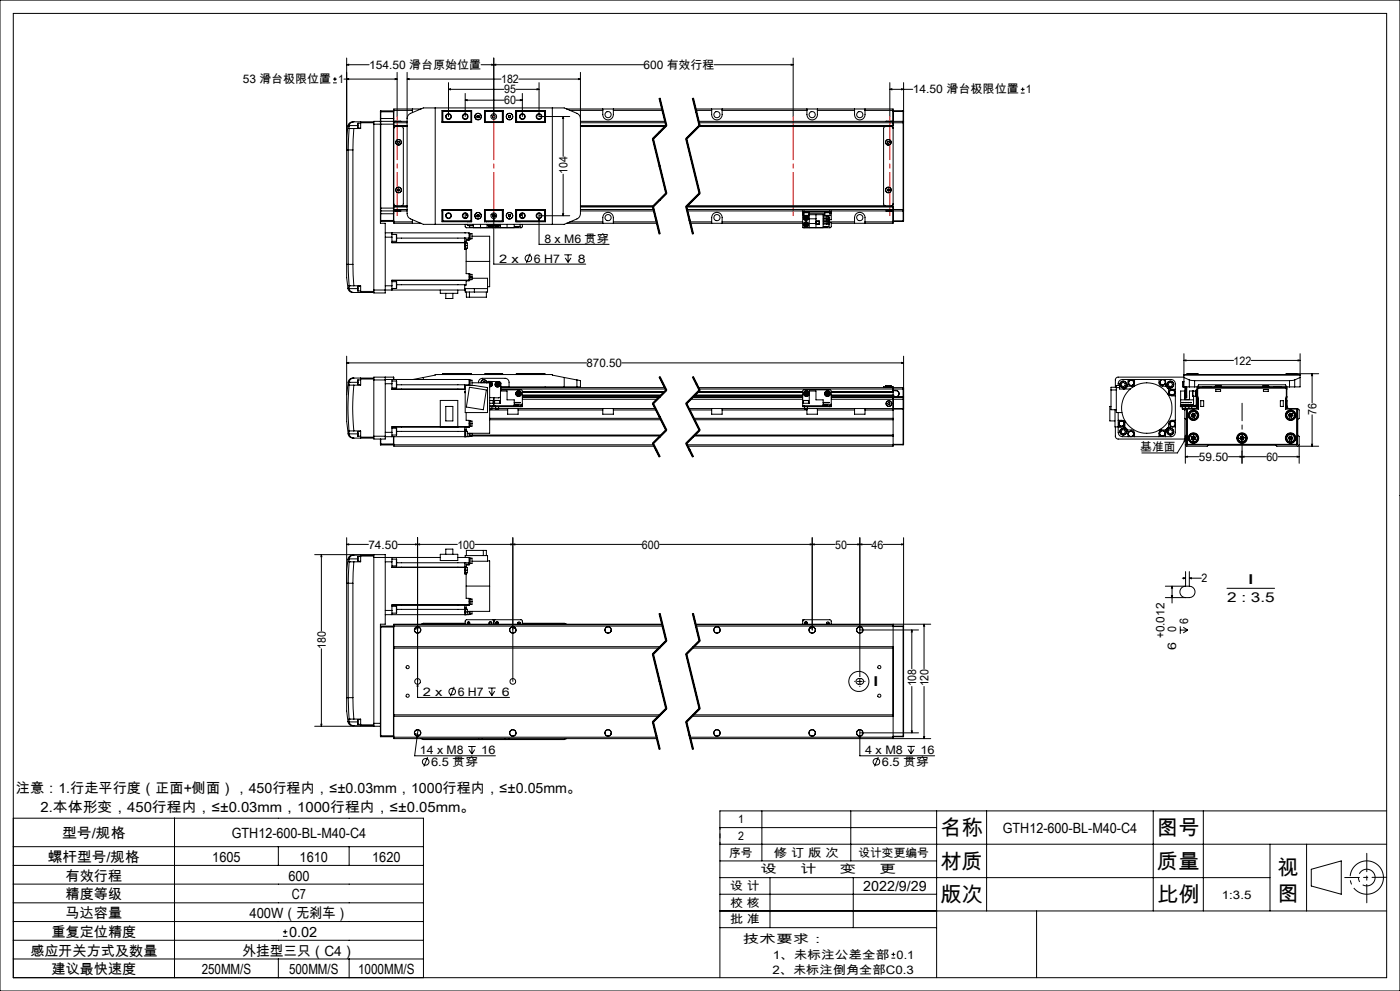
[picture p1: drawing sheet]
<svg xmlns="http://www.w3.org/2000/svg" width="420mm" height="297mm" viewBox="0 0 420 297" stroke-linecap="round" stroke-linejoin="round" font-family="sans-serif">
<defs><g id="words">
<g font-size="6.3">
<text x="282.1" y="250.3">名称</text>
<text x="347.1" y="250.3">图号</text>
<text x="282.1" y="260.3">材质</text>
<text x="347.1" y="260.3">质量</text>
<text x="383.3" y="262.1">视</text>
<text x="383.3" y="269.9">图</text>
<text x="282.1" y="270.3">版次</text>
<text x="347.1" y="270.3">比例</text>
</g>
<g font-size="4.2">
<text x="4.8" y="237.6">注意：1.行走平行度（正面+侧面），450行程内，≤±0.03mm，1000行程内，≤±0.05mm。</text>
<text x="12.2" y="243.3">2.本体形变，450行程内，≤±0.03mm，1000行程内，≤±0.05mm。</text>
<text x="18.6" y="251.3">型号/规格</text>
<text x="69.5" y="251.3">GTH12-600-BL-M40-C4</text>
<text x="300.8" y="249.5">GTH12-600-BL-M40-C4</text>
<text x="14.4" y="258.3">螺杆型号/规格</text>
<text x="19.7" y="263.9">有效行程</text>
<text x="63.7" y="258.3">1605</text>
<text x="86.5" y="263.9">600</text>
<text x="89.9" y="258.3">1610</text>
<text x="111.7" y="258.3">1620</text>
<text x="19.7" y="269.5">精度等级</text>
<text x="87.6" y="269.5">C7</text>
<text x="259" y="267">2022/9/29</text>
<text x="19.7" y="275.2">马达容量</text>
<text x="74.9" y="275.2">400W（无刹车）</text>
<text x="15.5" y="280.8">重复定位精度</text>
<text x="86.7" y="280.8">0.02</text>
<text x="9.1" y="286.4">感应开关方式及数量</text>
<text x="72.7" y="286.4">外挂型三只（C4）</text>
<text x="15.5" y="292">建议最快速度</text>
<text x="60.5" y="292">250MM/S</text>
<text x="86.7" y="292">500MM/S</text>
<text x="107.4" y="292">1000MM/S</text>
</g>
<g font-size="4.1">
<text x="374.2" y="175.1">I</text>
<text x="368.1" y="180.4">2 : 3.5</text>
<text x="261.7" y="205.7">I</text>
</g>
<g font-size="3.5">
<text x="110.7" y="20.6">154.50 滑台原始位置</text>
<text x="193.1" y="20.6">600 有效行程</text>
<text x="72.8" y="24.9">53 滑台极限位置 1</text>
<text x="150.3" y="24.9">182</text>
<text x="151.2" y="28">95</text>
<text x="273.8" y="28">14.50 滑台极限位置 1</text>
<text x="151.2" y="31.3">60</text>
<text x="170.2" y="52.2" transform="rotate(-90 170.2 52.2)">104</text>
<text x="163.3" y="72.7">8 x M6 贯穿</text>
<text x="149.7" y="78.7">2 x</text>
<text x="160.2" y="78.7">6 H7</text>
<text x="173.4" y="78.7">8</text>
<text x="176" y="110">870.50</text>
<text x="370.1" y="109.3">122</text>
<text x="394.9" y="124.3" transform="rotate(-90 394.9 124.3)">76</text>
<text x="342.1" y="135.2">基准面</text>
<text x="359.7" y="138.1">59.50</text>
<text x="379.9" y="138.1">60</text>
<text x="110.5" y="164.4">74.50</text>
<text x="137.2" y="164.4">100</text>
<text x="192.6" y="164.4">600</text>
<text x="250.5" y="164.4">50</text>
<text x="261.5" y="164.4">46</text>
<text x="360.4" y="174.5">2</text>
<text x="349.4" y="191.3" transform="rotate(-90 349.4 191.3)">+0.012</text>
<text x="352.9" y="189.5" transform="rotate(-90 352.9 189.5)">0</text>
<text x="356.4" y="187.1" transform="rotate(-90 356.4 187.1)">6</text>
<text x="97.7" y="194.4" transform="rotate(-90 97.7 194.4)">180</text>
<text x="352.9" y="194.8" transform="rotate(-90 352.9 194.8)">6</text>
<text x="126.9" y="208.5">2 x</text>
<text x="137.3" y="208.5">6 H7</text>
<text x="150.5" y="208.5">6</text>
<text x="274.8" y="205.7" transform="rotate(-90 274.8 205.7)">108</text>
<text x="278.5" y="205.7" transform="rotate(-90 278.5 205.7)">120</text>
<text x="126" y="226">14 x M8</text>
<text x="144.4" y="226">16</text>
<text x="259.5" y="226">4 x M8</text>
<text x="276.2" y="226">16</text>
<text x="129.4" y="229.6">6.5 贯穿</text>
<text x="264.6" y="229.5">6.5 贯穿</text>
<text x="221.4" y="246.8">1</text>
<text x="221.4" y="251.8">2</text>
<text x="218.8" y="256.8">序号</text>
<text x="232.2" y="256.8">修 订 版 次</text>
<text x="257.5" y="256.8">设计变更编号</text>
<text x="228.2" y="261.8">设</text>
<text x="240.1" y="261.8">计</text>
<text x="252" y="261.8">变</text>
<text x="263.9" y="261.8">更</text>
<text x="219.1" y="266.7">设 计</text>
<text x="366.6" y="269.3">1:3.5</text>
<text x="219.1" y="271.7">校 核</text>
<text x="219.1" y="276.7">批 准</text>
<text x="222.9" y="282.7">技术要求：</text>
<text x="231.8" y="287.3">1、未标注公差全部 0.1</text>
<text x="231.7" y="291.8">2、未标注倒角全部C0.3</text>
</g>
</g></defs>
<g fill="none" stroke="#000" stroke-width=".3">
<path d="M0 0h420v297h-420zM4 4h412v289h-412zM104 19.4l.6-.1v.2zM104 19.4h6.7M104 17.4v61.8M144.3 19.4h48.8M147.5 19.3l.6 .1-.6 .1zM148.1 17.4v17.5M148.1 19.4l.6-.1v.2zM214.3 19.4h23.6M237.3 19.3l.6 .1-.6 .1zM237.9 17.4v17.5"/>
<path d="M99.9 24.8h1.1M99.9 23.7h1.1M100.5 23.1v1.2M103.2 23.7h15.9M104 23.7l.6-.1v.2zM104.4 37.7l-.4 3.2v4h.5M104.4 37.7l.3 .1M104.7 37.8v.7M104.7 38.5l-.2 6.4M104.7 38.5h.1M104.7 38.5h1.5M104.7 37.6h2.7"/>
<path d="M104.7 37.6v.2M106.2 36.5h-.4a1.43 1.43 0 0 0-1.4 1.2M106.2 38.5l-.3 6.4M106.2 36.5a1.42 1.42 0 0 0-1.5 1.1M106.2 36.5h5.9M107.4 36.9v1.5M107.4 36.9h.8M107.4 38.4h.8M108.2 36.5v.3M108.2 36.8v1.7h-2M108.2 36.8h3.9M112.1 37.2v49.7"/>
<path d="M112.1 37.2h6M114.1 36.4h-2v.8M114.1 36.4v30.5h1.5v20.9h-3.5v-.9M114.1 35.5v.9M114.1 35.5h4M114.1 33.5h4M114.2 36.4v26.8M114.2 33.2v3.2M114.2 33.2l-.1 2.3M114.2 36.4h3.8M114.2 33.2h3.8M114.2 36.4h-.1"/>
<path d="M118 36.4v26.8M118 33.2v3.2M118 36.4h.1M118 33.2l.1 .1M118.1 36.4h.1M118.1 36.4v.8M118.1 37.2v25.2M118.1 36.4h4M118.1 37.6h4M118.1 33.1h5.6M118.1 36.8h4M118.5 23.6l.6 .1-.6 .1z"/>
<path d="M118.6 36.4h1.7M119.1 21.7v13.2M120.4 37.9l.4 .2 .2 .4v22.6l-.2 .4-.4 .2M122.1 37.9h-3.4l-.4 .2-.2 .4M122.1 35.6l.3-1 .5-.5 4.1-1.8h42.3l4.1 1.8 .4 .5 .3 1M122.1 23.7l.6-.1v.2zM122.1 21.7v42.3l.3 1 .5 .4 4.1 1.8h42.3l4.3-2 .5-1.2v-42.3M122.1 23.7h28.2M123.7 32.7v1.1M126.3 32.7h-8.2v3.7M130.6 32.3v34.9M132.6 36.4h.1"/>
<path d="M132.6 33.1h8.9v3.6h-8.9zM132.7 33.2v3.5M132.7 33.2h8.8M132.7 33.2l.2 .2M132.9 33.4h8.4M132.9 36.5h8.4M132.9 33.4v3.1M132.9 36.5l-.2 .2h8.8M134.5 26.8l.6-.2v.3zM134.5 26.8h16.7M134.5 24.8v10.1M139.6 30l.6-.1v.3z"/>
<path d="M139.6 28v6.9M139.6 30h11.6M141.3 33.4l.1-.2v3.5l-.1-.2M141.3 33.4v3.1M143.1 34.8v.3M143.1 35.1l.3 .2M143.4 34.6l.3 .2M143.4 34.6l-.3 .2M143.7 34.8v.3M143.7 35.1l-.3 .2M145.3 33.1l.1 .1M145.3 33.2h5.6"/>
<path d="M145.3 33.1h5.6v3.6h-5.6zM145.3 36.7h5.6M145.4 33.2v3.5l.2-.2M145.4 33.2l.2 .2M145.6 33.4h5.1M145.6 36.5h5.1M145.6 33.4v3.1M150.7 33.4l.1-.2v3.5l-.1-.2M150.7 33.4v3.1M152.6 34.8v.3M152.6 35.1l.3 .2M152.9 34.6l.2 .2"/>
<path d="M152.9 34.6l-.3 .2M153.1 34.8v.3M153.1 35.1l-.2 .2M154.8 26.8h6.9M154.8 30h1.9M154.8 33.1h8.9v3.6h-8.9zM155 33.4h8.4M155 36.5h8.4M155 33.4v3.1M155 36.5l-.2 .2h8.7l-.1-.2M155.4 33.1v.1M155.6 23.7h18.5"/>
<path d="M156.1 29.9l.6 .1-.6 .2zM156.7 28v6.9M161.1 26.6l.6 .2-.6 .1zM161.7 24.8v10.1h9.2M163.4 33.4v3.1M163.5 33.2v3.5M163.5 36.4h.2M163.5 33.2h-8.7l.2 .2M163.5 33.2l-.1 .2M165.7 32.3v34.9M168.9 34.9l.2 .6h-.3zM168.9 34.9v12"/>
<path d="M170 32.7h28.6M171 33.1h9.8M173.5 23.6l.6 .1-.6 .1zM174.1 37.9h25.5M174.1 36.4h25.5M174.1 37.6h25.7M174.1 36.8h25.6M180.8 32.7a3.2 3.2 0 0 0 .5 2.8 1.6 1.6 0 0 0 1.7 .3 1.6 1.6 0 0 0 1-1.4v-1.7M184 33.1h14.8M197.7 29.5l2 8.2M197.9 29.5l2 8.1M198.1 29.4l2 8.2"/>
<path d="M199.8 37.5l-4 4M199.9 37.6l-4 4 4 16.3-4 4 2 8.2M200 37.7l-4 4M207.7 29.5l2 8.2M207.9 29.5l2 8.1M208.1 29.4l2 8.2M208.6 32.7h59.3v34.2h-18.5M208.7 33.1h4.8M209.5 37.9h57.9l.4 .2 .1 .4M209.5 36.4h61.4M209.7 36.8h61.2M209.8 37.5l-4 4"/>
<path d="M209.8 37.6h58.1M209.9 37.6h58M209.9 37.6l-4 4 4 16.3-4 4M210 37.7l-4 4M213.5 32.7a3.2 3.2 0 0 0 .5 2.8 1.58 1.58 0 0 0 1.7 .3 1.58 1.58 0 0 0 .9-1.4v-1.7M216.6 33.1h25.5M242.1 32.7a3.2 3.2 0 0 0 .4 2.8 1.58 1.58 0 0 0 1.7 .3 1.58 1.58 0 0 0 1-1.4v-1.7M245.2 33.1h11.2M256.4 32.7a3.2 3.2 0 0 0 .4 2.8 1.58 1.58 0 0 0 1.7 .3 1.58 1.58 0 0 0 1-1.4v-1.7M259.5 33.1h8.4M265.6 37.9l-.5 .5v22.8l.5 .5M265.8 36.4h1.7"/>
<path d="M266.9 26.8l.6-.2v.3zM266.9 26.8h6.9M266.9 24.8v10.1M267.9 33.2h3M267.9 33.4h3M270.5 26.6l.6 .2-.6 .1zM270.9 36.4v.4M270.9 36.8h.2M270.9 36.4l.2 .1M270.9 33.2v.2M270.9 33.4v3M270.9 36.8v26"/>
<path d="M271.1 36.5v.3M271.1 36.8v26M271.1 24.8v11.7M306.2 27.9h1.2M306.2 26.8h1.2M306.8 26.2v1.1M104.5 44.9h1.4M104.5 44.9v34.3M105.9 44.9v34.3M119.2 56.8l.3-.2 .3 .1 .1 .3-.3 .3-.3-.2zM119.4 42.4h.3l.2 .3-.2 .2h-.3l-.2-.3zM168.9 52.2v12.5"/>
<path d="M195.7 41.7l4 16.3M196.1 41.6l4 16.3M199.8 57.8l-4 4M200 58.1l-4 4M205.7 41.7l4 16.3M206.1 41.6l4 16.3M209.8 57.8l-4 4M210 58.1l-4 4M266.2 56.8l.3-.2 .3 .1v.3l-.2 .3-.4-.2zM266.4 42.3l.3 .1 .1 .3-.2 .3-.3-.1-.1-.3zM104 79.2v4l.4 3.2M104 79.2h.5"/>
<path d="M104.5 79.2h1.4M104.5 79.2l.2 6.5M105.9 79.2l.3 6.5M114.1 62.4h4M114.1 63.1l.1 .1M114.1 64.1h4M114.1 66h4M114.1 66.3l.1 .1M114.2 63.2v3.2M114.2 63.2h3.8M114.2 66.4h3.8M115.6 69.8h25.1v1.6"/>
<path d="M115.6 71.1h2M117.6 71.1v1.7h22v1.6M117.6 69.8v1.3M117.6 72.3h1.3M117.6 70.3h1.3M117.6 72.7h21.8M118 63.2v3.2M118.1 61.1l.2 .4 .4 .2h3.4M118.1 63.1v.1M118.1 62.4v.7M118.1 63.2v3.7h8.2M118.1 63.2h4"/>
<path d="M118.1 61.9h4M118.1 66.5h5.6M118.1 62.8h4M118.1 63.1l-.1 .1M118.1 66.3l-.1 .1M118.6 63.2h.1M118.6 63.2h1.6M118.9 70.3v2M119 71.4h21.7M120.2 63.2h.1M123.7 65.8v1.1M132.6 63.2h.1"/>
<path d="M132.6 62.9h8.9v3.6h-8.9zM132.7 62.9v3.5M132.7 66.4h8.8M132.9 66.2h8.4M132.9 63.1v3.1M132.9 63.1h8.4M132.9 66.2l-.2 .2M139.4 72.7v.9M139.4 73.6v1.1h.4M139.4 71.4h.1M139.4 71.4v1.3M139.4 69.8h.1"/>
<path d="M139.4 73.6h.8M139.4 72.6h.4M139.6 67.2v.7l.2 .4h16.7l.2-.4v-.7M139.6 63.9v1.5M139.6 72.8h.6v.8M139.8 74.4v.3M139.8 72.6v.2M139.8 74.7v7.3h.9v2M139.8 78.3h7.1M139.9 64.6h.1M139.9 64.6h.4zM139.9 64v.6"/>
<path d="M140.2 73.6v.8h-.8M140.2 67.4v.2h1.8M140.2 64.7v.2M140.2 66.4v.1M140.2 64.7h.1M140.4 67.6h.4M140.7 71.4v.4M140.7 71.8h-.9v.8M140.7 70h.3v1.6h-.3M140.7 71.8v.2h-.9M140.9 70v1.6M140.9 67.6v.5h1.1"/>
<path d="M140.9 66.4h.1M141 70h.6v1.6h-.6M141.3 63.1l.1-.2v3.5l-.1-.2M141.3 63.1v3.1M141.5 62.9h-8.8l.2 .2M141.6 70.8h5.3v7.5M142 67.2v1M143.1 64.5v.3M143.1 64.8l.3 .2M143.4 64.3l.3 .2M143.4 64.3l-.3 .2M143.7 64.5v.3"/>
<path d="M143.7 64.8l-.3 .2M144.1 67.2v1M145.3 62.9h5.6v3.6h-5.6zM145.3 66.4h5.6M145.3 62.9h5.6M145.4 66.4l-.1 .1M145.6 63.1l-.2-.2v3.5M145.6 66.2h5.1M145.6 63.1v3.1M145.6 66.2l-.2 .2M145.6 63.1h5.1M145.9 66.4v.1"/>
<path d="M146 66.4v.1M146.1 67.2v1M146.2 67.5h.1M146.2 67.2v.3M146.3 67.5h1.4M146.4 67.5a.78 .78 0 0 0 .9 .5 .78 .78 0 0 0 .6-.8 .77 .77 0 0 1-.6 .8 .77 .77 0 0 1-.9-.5M146.6 66.4v.1M146.8 67.5l.2 .2M146.9 78.3v7.6h-.6M147.1 67.5l-.1 .2M147.3 67.5l.1 .1M147.4 67.6l-.4 .1"/>
<path d="M147.5 67.5l-.1 .1M147.7 64.6h.1M147.7 67.5h.1M147.7 64.8l.1 .1M147.8 64.4v.2M147.8 67.2v.3M147.8 64.3h.6M147.9 68.2l-.2 .1M148.1 65.5l.2 .6h-.3zM148.1 63.8v15.4h27.6M148.3 68.2l.3 .1M148.4 67.2a.76 .76 0 0 0 .6 .8 .76 .76 0 0 0 .9-.5 .76 .76 0 0 1-.9 .5 .76 .76 0 0 1-.6-.8z"/>
<path d="M148.5 67.5h.1M148.5 64.6h.1M148.5 67.5h1.5M148.5 64.4v.2M148.5 67.2v.3M148.6 64.8l-.2 .1M148.8 67.5h.1M148.8 67.5l.4 .2M149.2 67.5v.2M149.4 67.5l-.2 .2M149.7 66.4v.1M150 67.5h.1"/>
<path d="M150 67.2v.3M150.1 67.2v1M150.3 66.4v.1M150.7 63.1l.1-.2v3.5l-.1-.2M150.7 63.1v3.1M152.1 67.2v1M152.6 64.5v.3M152.6 64.8l.3 .2M152.9 64.3l.2 .2M152.9 64.3l-.3 .2M153.1 64.5v.3M153.1 64.8l-.2 .2"/>
<path d="M154.3 67.2v1M154.8 62.9h8.9v3.6h-8.9zM155 66.2h8.4M155 66.2l-.2 .2h8.7M155 63.1v3.1M155 63.1l-.2-.2h8.7l-.1 .2M155 63.1h8.4M155.4 66.4h.1M155.4 67.9v.2h-1.1M156 64.6h.4zM156 66.4v.1M156 67.2v.7h-1.7"/>
<path d="M156.1 67.2l-.1 .2M156.4 64v.6M156.7 63.9v1.5M159.1 76l-1.2 2.8M161.7 64.7h9.2M161.7 65.5l.2 .6h-.3zM161.7 63.8v9.4h21M163.4 63.1v3.1M163.4 66.2l.1 .2M163.5 62.9v3.5M163.5 63.2h.2M168.8 64.1h.3l-.2 .6z"/>
<path d="M169.3 76.4h2.3M169.6 77.3l.8 1.3M170 66.9h27.1M170.4 76.4v2.2M171 66.5h9.8M171.3 77.3l-.9 1.3M174.1 61.7h22.1M174.1 63.2h22.1M174.1 61.9h21.8M174.1 62.8h22M180.8 66.9a3.2 3.2 0 0 1 .5-2.8 1.6 1.6 0 0 1 1.7-.3 1.6 1.6 0 0 1 1 1.4v1.7M184 66.5h13"/>
<path d="M195.7 62l2 8.1M196.1 61.9l2 8.1M205.7 62l2 8.1M205.9 61.9l2 8.2M205.9 61.9h62M206.1 61.9l2 8.1M206.1 62.8h64.8M206.2 63.2h64.7M207 66.5h6.5M207.1 66.9h33.7M213.5 66.9a3.2 3.2 0 0 1 .5-2.8 1.58 1.58 0 0 1 1.7-.3 1.58 1.58 0 0 1 .9 1.4v1.7M216.6 66.5h24.2"/>
<path d="M240.8 63.5h.4M240.8 63.5v.4M240.8 63.9v4.3l8.3 .1 .3-.5v-1.1h-.7M240.8 63.2v.3M240.8 64.3h.4M240.8 63.9h.4M241 68.2l.2 .1M241.1 63.5l.1 1.1M241.2 64.6h.9M241.2 63.2v.3M241.2 63.5h7.7M241.4 65.4l.4 .3"/>
<path d="M241.4 67.1l.1 .5M241.4 67.1l.8 .3M241.4 64.6a.77 .77 0 0 0-.3 1 .77 .77 0 0 0 1 .4 .77 .77 0 0 0 .4-1M241.4 65v.4M241.4 65l.4 .3M241.5 67.6l.4 .1M241.5 64.6a.74 .74 0 0 0-.4 1 .74 .74 0 0 0 1 .4 .74 .74 0 0 0 .4-1M241.7 66.8l.4 .2M241.7 66.8l-.3 .3M241.7 66.8l.2 .9M241.8 65.3l.3 .2M241.8 65.3l-.4 .1"/>
<path d="M241.8 65.3v.4M241.8 64.8l-.4 .2M241.8 64.8l.4 .3M241.8 64.8v.5M242.1 64.6l.4 .4M242.1 64.6h.6M242.1 67l.1 .4M242.1 67l-.6 .6M242.1 65.5l-.3 .2M242.2 65.1l-.1 .4M242.2 65.1l-.4 .2M242.2 67.4l-.3 .3"/>
<path d="M242.7 64.6h.1M242.7 64.3h4.2v3.9M242.7 63.7v.9M242.7 63.9h4.7M242.8 63.5v.2h-1.7M242.8 64.3v3.9M242.8 65.6h2M242.8 67h2M244.8 64.3v3.9M244.9 66.2h.9v1h-.9zM244.9 67.1h.8M244.9 66.3h.8"/>
<path d="M246.9 65h1.8v.4M246.9 65.7h1.8v.4h-1.8M246.9 66.4h1.8v.4h-1.8M246.9 67.2h1.8M246.9 65.4h1.8M246.9 64.4h.5M247.4 63.5v.2h1.6M247.4 64.6h.8M247.4 63.7v.9M248 66.8v.4a.35 .35 0 0 1 .4-.3 .35 .35 0 0 1 .3 .3M248 64.6v.4M248 66.1v.3"/>
<path d="M248 67.9v.2h-1.1M248.2 65h.4M248.2 64.6h.8M248.2 66.9h.3M248.7 65.4l-.3 .2-.4-.2v.3M248.7 65.2v.2M248.7 67.2v.2M248.7 67.2v.7h-1.8M248.7 66.5h7.7M248.9 63.5h.5M248.9 63.2v.3M249 64.6h-.8"/>
<path d="M249 63.7v.9M249 63.9h.4M249.1 63.5l-.1 .2M249.4 63.5v.4M249.4 63.2v.3M249.4 63.9v2h-.7M256.4 66.9a3.2 3.2 0 0 1 .4-2.8 1.58 1.58 0 0 1 1.7-.3 1.58 1.58 0 0 1 1 1.4v1.7M259.5 66.5h8.4M265.8 63.2h1.7M267.9 61.1l-.1 .4-.4 .2h-61.2M267.9 66.2h3M267.9 66.4h3"/>
<path d="M270.9 62.8h.2M270.9 62.8v.4M270.9 66.2h.2M270.9 66.2v.2M270.9 63.2v3M271.1 62.8v.3M271.1 63.1l-.2 .1M271.1 66.2l-.2 .2M271.1 63.1v3.1M104.4 86.4a1.55 1.55 0 0 0 1.8 1.3M104.7 86.4h-.3M104.7 86.4v.1"/>
<path d="M104.7 85.7h1.5M104.7 85.7h.1M104.7 85.7v.7M104.7 86.5a1.41 1.41 0 0 0 1.5 1.2M104.7 86.5h2.7M106.2 85.7h2v1.6M106.2 87.7h5.9M107.4 85.8v1.4M107.4 85.8h.8M107.4 87.2h.8M108.2 87.3v.4M108.2 87.3h3.9"/>
<path d="M115.6 85.7h2M117.6 85.7v1.2M117.6 86.5h1.3M117.6 84.4h1.3M117.6 84.1h23.1M118.9 84.4v2.1M119 85.3l20.4 .1M132.1 86.9v1h5.2v-1M133.7 87.9v1.6h2.2v-1.6M139.4 86.9v.1M139.4 85.4v1.5M139.4 86.5h6.9"/>
<path d="M139.9 87.5v1.6h6v-1.6M140.7 84v.1M140.7 82.2h.3v1.7M140.7 84.1l-.9 .1v1.2h-.4M140.7 84h-23.1v1.7M140.7 83h.9M140.8 87.5v1.6M140.9 82.2v1.7M141 82.2h.6v.8M141.6 83v.8l-.9 .1M141.6 83.4h4.7v4.1h-6.7v-.6h-27.5M142.3 86.5v1"/>
<path d="M104 108.8l.6-.2v.3zM104 106.7v11.6M104 108.8h72M104 118.3v8l.5 3.7M104.5 114.5h.1M104.5 114.5l.2 .1M104.5 114.5l-.5 3.8M104.7 115.4h1.5M104.7 115.4a74.7 74.7 0 0 0 0 13.8M104.7 114.6v.8M104.7 114.6h.1M104.7 114.6h2.7"/>
<path d="M106.2 113.3h-.3a1.35 1.35 0 0 0-1.4 1.2M106.2 115.4a66.9 66.9 0 0 0 0 13.7M106.2 113.3h-.2a1.41 1.41 0 0 0-1.3 1.3M106.2 113.3h5.9M107.4 114.6v.7M107.4 113.9v.7M107.4 113.9v1.4M107.4 113.9h.8M107.4 115.3h.8M108.2 113.3v.3M108.2 113.6v1.8h-2M108.2 113.6h3.9"/>
<path d="M112.1 113.9h3.5M112.1 113.9v16.8M115.6 113v.9M115.6 113.7h25.1v1.6M115.6 113.9v16.8M115.6 115h2M117.6 113.7v1.3M117.6 115v1.7h21.8v-1.2h2.9l4 .7v7.4h-6.7v-8.1M117.6 116.6h21.8M117.6 116.3h1.3M117.6 114.2h1.3M118 113h-5.9v.9"/>
<path d="M118 113v.7M118 113l.1 .7M118.9 114.2v2.1M119 115.3h21.7M127 113.1v.6M127 113.1l3.6-.7v-.1h35.1v.1l3.6 .7M127 113.1l-3.1 .6M132.7 112.1h8.7M132.7 112.1v.2M139.4 113.7h.1M139.6 117.4v.3M139.6 113.7h.1"/>
<path d="M140.7 115.3v.2M140.7 113.9h.3v1.6M140.8 116.1l5.1 .8-.9 5.9-5.1-.8zM140.9 113.9v1.6M141 113.9h.6v1.6M141.4 112.1v.2M141.6 114.7h5.3M143.6 114.7a1.17 1.17 0 0 1 1.1-1.3h6.9a1.21 1.21 0 0 1 1.1 1.1v1.5h20.4M144.3 114.7a.85 .85 0 0 1 .8-.9 .85 .85 0 0 1 .9 .9M144.4 114.7a.78 .78 0 0 1 .7-.9 .78 .78 0 0 1 .8 .9M144.9 114.7a.29 .29 0 0 1 .3-.4 .29 .29 0 0 1 .2 .4M145.4 112.1h5.4"/>
<path d="M145.4 112.1v.2M146 114.7l.5-.4 3.5 .1 .3 .5-.1 2.3M146.9 114.7v15.2h-6.7M146.9 115.9a.74 .74 0 0 0 .8-1.1 .74 .74 0 0 0-1.3-.1 .77 .77 0 0 1 1.3 .1 .77 .77 0 0 1-.8 1.1M146.9 115.5l.2 .1M146.9 114.8l.4 .1M146.9 115.1h.1M146.9 114.8l.1 .3M147 115.1l.1 .5M147 115.1l.4 .2M147.3 114.9l.1 .4M147.3 114.9l-.4 .3"/>
<path d="M147.4 115.3l-.3 .3M148.1 119.2v2.7M148.9 115.1l.1 .4M148.9 115.1l.4 .1M149 115.5l.4 .1M149.2 114.8l-.3 .3M149.2 114.8l.4 .1M149.2 114.8l.1 .4M149.3 115.2l.1 .4M149.3 115.2l.4 .1M149.3 115.2l-.3 .3M149.6 114.9l.1 .4"/>
<path d="M149.6 114.9l-.3 .3M149.7 115.3l-.3 .3M150.1 118.8l-.4 .4h-2.8M150.2 116.8l6.3 .1 .2 .3v4M150.2 116.2h49.3M150.2 115.9h2.5M150.2 116.6h49.5M150.8 112.1v.2M154.8 112.1h8.7M154.8 112.1v.2M155.2 117.8v.4M155.2 117.8l.4 .2"/>
<path d="M155.2 118.2l.4 .2M155.5 117.5l.4 .3M155.5 117.5l-.3 .3M155.5 117.5l.1 .5M155.6 118l-.4 .2M155.6 118v.4M155.6 118l.4 .2M155.9 117.8l.1 .4M155.9 117.8l-.3 .2M156 118.2l-.4 .2M156.7 118.4h41.7M156.7 117.5h42.6"/>
<path d="M156.7 118.9h41.2M156.7 119.1h41.1M156.7 119.7h40.5M163.5 112.1v.2M163.5 116v.2M169.3 113.1v2.9M169.3 113.1l3.8 .8M173.1 113.9l1 .2v1.9h-1M173.1 113.9v2.1M186.5 108.8h84.6M197.7 113l2 4M197.9 113l2 3.9-4 4 4 8-4 4 2 4"/>
<path d="M198 112.9l1 2M198.3 118.5h-41.6M199 114.9l1 2zM199.4 117.4l-42.7 .1M199.8 116.8l-4 4M200 117.1l-4 4M207.2 119.7h33.6M207.7 113l2 4M207.8 119.1h33M207.9 113l2 3.9-4 4 4 8-4 4 2 4M207.9 118.9h32.9M208 112.9l2 4"/>
<path d="M208.3 118.5h32.5M208.4 118.4h32.4M209.3 117.5h31.5M209.4 116.2h61.5M209.7 116.6h61.2M209.8 116.8l-4 4M210 117.1l-4 4M241.5 118.1l.3 .3M241.6 117.7l-.1 .4M241.6 117.7l.3 .3M241.9 118l-.4 .1M241.9 118l-.1 .4"/>
<path d="M241.9 118l.4 .3M242 117.6l.4 .3M242 117.6l-.4 .1M242 117.6l-.1 .4M242.3 118.3l-.5 .1M242.4 117.9l-.1 .4M242.4 117.9l-.5 .1M247.8 117.8l.1 .4M247.8 117.8l.4 .2M247.9 118.2l.3 .2M248.2 117.5l.4 .3M248.2 117.5l-.4 .3"/>
<path d="M248.2 117.5v.5M248.2 118l-.3 .2M248.2 118v.4M248.2 118l.4 .2M248.6 117.8v.4M248.6 117.8l-.4 .2M248.6 118.2l-.4 .2M249.4 118.5h18.5M249.4 117.4h18.5M249.4 118.4h18.5M249.4 117.5h18.5M249.4 118.9l19.4 .1"/>
<path d="M249.4 119.1h21.5M249.4 119.7h21.5M265.6 115.7h1.8M265.6 115.8h.1M265.6 115.9h-.5v.3M265.6 115.8h1.8M265.6 115.7v.5M265.6 115.9h1.8M267.4 115.8l-.1 .1M267.4 115.9h.5v3M267.4 115.7v.5M267.9 118.5h.1"/>
<path d="M267.9 118.9v.1M267.9 117.4v.1M267.9 119v14.7h-61.6M267.9 119h.1M267.9 117h.9M267.9 117.1h.9M267.9 118.9h.9M268.8 117a.97 .97 0 0 1 1 .9 .97 .97 0 0 1-.8 1M268.8 117.1a.9 .9 0 0 1 .9 .9 .9 .9 0 0 1-.9 .9M268.8 117v.1M268.8 118.9v.1M269 118.9h1.9"/>
<path d="M269 118.9l-.2 .1M270.5 108.6l.6 .2-.6 .1zM270.9 118.9l.2 .1M270.9 116.2v.4M270.9 118.9v.2M270.9 119.1v.6M270.9 116.6v2.3M270.9 119.7v2.7M271.1 106.7v26.5M271.1 119l-.2 .1M271.1 119l-.2 .7M333.3 116.9h1.6"/>
<path d="M334.9 116.2h1M334.9 116.1h-1.6v6.7h1.6M336.4 114.9l.6-.3 .5 .3v.7l-.5 .3-.6-.3zM338.2 115.7a1.27 1.27 0 0 1-1.2 .9M338.2 115.7h1.5l.2 .3M338.5 113.7l-.3 2M339 116.6h-3.1v-1.1h-1v8.1h1.7M339 116.6h.1M339.4 113.9a.85 .85 0 0 1 .8 .8 .85 .85 0 0 1-.8 .9M339.4 113.9a.85 .85 0 0 0-.9 .8 .85 .85 0 0 0 .9 .9M339.4 113.9a.86 .86 0 0 1 .8 .8 .86 .86 0 0 1-.8 .9M340.4 113.7v1.2l-.3 .6 .2 .2"/>
<path d="M347.7 113.7v1a1.02 1.02 0 0 0 1 1h1.1l.8 .8M348.7 113.7h-11.9a1.42 1.42 0 0 0-1.3 1.8M348.9 113.7h2.4a1.33 1.33 0 0 1 1.3 1.3v11.9M349.6 113.7l.2 2.1M350.4 116.4l.3 .1M350.6 116.5l2 .2M350.6 118.5l.3-.1 .5 .2h1.2M350.6 116.5v1.5l-.2 .1M350.8 117.6a.85 .85 0 0 0 .8 .9 .85 .85 0 0 0 .9-.9M350.8 117.6a.85 .85 0 0 1 .8-.8 .85 .85 0 0 1 .9 .8M350.8 114.6h.6l.4 .6-.4 .6h-.6l-.4-.6zM350.8 117.6a.79 .79 0 0 1 .8-.7 .79 .79 0 0 1 .8 .7"/>
<path d="M350.8 117.6a.79 .79 0 0 0 .8 .8 .79 .79 0 0 0 .8-.8M354.2 119.8h3.9M354.9 114.5h.1M354.9 114.5v1.5M354.9 114.4v.1M354.9 114.4h.1M354.9 116h.8M354.9 114.5h.3M354.9 114.4h.3M355.2 113h-19.7a.84 .84 0 0 0-.9 .9v2.2M355.2 112.3h34.8M355.2 112.4h34.8"/>
<path d="M355.2 113.1l1.6 .8M355.2 108l.6-.1v.3zM355.2 106v10h1.6M355.2 108h14.9M355.4 117.2h-1.2v4.4M355.5 116l-.1 3.8h1.4v-2.6h1.9M355.7 118.7v.5h.3v-.5M355.7 118.7h.3M355.7 116v2.7M356 112.1h3.5M356 112.1v.2M356 116v2.7"/>
<path d="M356.8 113.9l1.6 .2M356.8 116h1.6M356.8 113.9v2.1M357.8 117.2h.1M357.8 118.7h.1M357.8 117.2v1.5M357.8 118.7h.9M358.1 117.2h.1M358.1 118.7v2.9M358.4 116h.8M358.4 114.1h28.5M358.4 114.1v1.9"/>
<path d="M358.9 117.1h-.2v1.7h.2M358.9 117.3h.3M358.9 117.3v3.9M359.2 116.8h-.3v.5M359.2 116l.4-.7h26l.4 .7M359.2 116v4.1M359.2 119.1l.2 .6M359.3 116.3l-.1-.4h26.8l-.1 .4M359.3 119.2v.9M359.3 118.9v.1M359.3 118.9l-.1 .2M359.3 116.6v2.3"/>
<path d="M359.3 119l.2 .7M359.3 119l-.1 .1M359.4 119.7h.1M359.4 119.7v2.7M359.5 112.1v.2M359.5 119.7v2.9M359.6 116.3l-.3 .3M359.6 116.2v.1M359.6 116.2l-.4 .1 .1 .3M359.6 116.2h26M359.6 116.3h26M360.8 116.2v-.3h.5v.3"/>
<path d="M363 115.9h.1M364.6 115.8v.1M364.6 115.7h1.7M364.6 115.8h1.7M364.6 115.7v.1M364.7 116.7h1.5v.6h-1.5zM366.3 115.9h.1M366.3 115.7v.1M375.4 108h14.6M378.9 115.8h.1M378.9 115.7h1.7M378.9 115.8h1.7"/>
<path d="M378.9 115.7v.1M379 116.7h1.5v.6h-1.5zM380.6 115.8v.1M380.6 115.7v.1M382.2 115.9h.1M383.9 116.2v-.3h.6v.3M385.6 116.3l.3 .3M385.6 116.2v.1M385.6 116.2l.4 .1-.1 .3M385.7 119.7h.1M385.7 119.7v2.9M385.8 112.1h3.4"/>
<path d="M385.8 112.1v.2M385.8 119.7v2.7M385.9 119l.1 .1M385.9 119l-.2 .7M385.9 118.9v.1M385.9 118.9l.1 .2M385.9 116.6v2.3M385.9 119.2v.9M386 119.1l-.2 .6M386 116h.9M386 116v4.1M386.9 116h1.5"/>
<path d="M386.9 114.1v1.9M388.4 113.9l-1.5 .2M388.4 113.9v2.1M389 112l.2 .1M389.2 112.1v.2M389.4 107.9l.6 .1-.6 .2zM390 113.1l-1.6 .8M390 106v10h-1.6M393.6 112l.2 .6h-.3zM393.6 112v8.8M395.6 112l-9.8 .1M104.5 130a1.52 1.52 0 0 0 1.7 1.3"/>
<path d="M104.5 130h.1M104.7 129.2v.8M104.7 130a1.39 1.39 0 0 0 1.5 1.3M104.7 130h-.2M104.7 130h.1M104.7 130h2.7M106.2 129.1l-1.5 .1M106.2 129.1h2v1.9M106.2 131.3h5.9M107.4 130v.7M107.4 129.3v.7M107.4 129.3v1.4"/>
<path d="M107.4 129.3h.8M107.4 130.7h.8M108.2 131v.3M108.2 131h3.9M112.1 130.7v.9h3.5v-.9M112.1 130.7h3.5M114.1 133h4M114.1 131.6l.1 1.7M114.2 131.6v1.7M114.2 133.3h3.8M115.6 129.6h2M117.6 129.6v1.3"/>
<path d="M117.6 130.4h1.3M117.6 128.3h1.3M117.6 128h23.1M118 130.9v2.4M118.1 130.9v2.8h78.2M118.9 128.3v2.1M119 129.3h20.4M132.1 127.9v-7.9h5.2v7.9M132.1 127.9h-14.5v1.7M133.7 121.8h2.2v4.3h-2.2zM137.3 127.9h3.4M139.4 128h.1"/>
<path d="M139.4 128v1.3M139.4 129.3v1.6M139.4 130.9h.1M139.4 129.2h.2v1.7M139.4 128.9h.4M139.6 129.3h.6v1.5h-.6M139.8 128.9v.4M139.8 123.6v2.4h.9v1.9M139.8 130.8v.1M140.7 127.9v.1M140.7 126.1l.9 .1v.8M140.7 128l-.9 .1v.8"/>
<path d="M140.7 129.9v1h-25.1M140.7 127h.9M140.9 126.1v1.7M140.9 129.9v.8M141 126.1v1.7h-.3M141 129.9v.8h-.3M141 130.7h57.1M141.6 127v.7h-.6M141.6 129.9v.8M141.6 130.4h56.8M146.9 122.6h.7zM146.9 120h1"/>
<path d="M146.9 122.9h5.4M146.9 125.4h51.2M146.9 125.8h51.4M146.9 120.9h3.2v-3.7h2v2.6h2.2v1.8M146.9 121.6h.8M146.9 121.9h.8M147.6 121.9v.7M147.6 122.4h1.1M147.7 121.9h.4M147.7 121.6h.9M147.7 121.6v.3M147.9 120v.9"/>
<path d="M148.1 121.9h.5M148.4 120h1.5M148.4 120v.9M148.6 121.6h7.7M148.6 121.9h7.7M148.6 121.6v.3M148.7 122.6h.1M148.7 121.9v.7M148.8 122.6h.8M149.6 122.6h-.8M149.6 122.4h2.7M149.6 121.9v.7"/>
<path d="M149.9 120v.9M152.3 122.4h3.1M152.3 122.4v1.7h3.1v-1.7M154.3 121.2h1.1v.3h-1.1M154.3 120.6h1.7l-1.7 .1M154.3 121.2h2.4M155.4 122.9h25.4M155.4 122.4h25.4M156.3 121.6h.4M156.3 121.6v.3M156.7 121.6v.3h-.4M156.7 121.2v.4"/>
<path d="M180.8 122.4h3.2M180.8 122.4v1.7h3.2v-1.7M184 122.9h12.8M184 122.4h12.6M195.7 121l4 8M195.7 133l2 4M196 133.3h-78M196 120.9l4 7.9M196 132.8l2 4M199.8 128.8l-4 4M200 129l-4 4M205.7 121l4 8"/>
<path d="M205.7 133l2 4M206 120.9l4 7.9M206 132.8l2 4M206.1 133.3h64.8M206.6 122.4h6.9M206.8 122.9h6.7M208.1 125.4h59.8M208.1 130.7h59.8M208.3 125.8h59.6M208.4 130.4h59.5M209.8 128.8l-4 4M210 129l-4 4"/>
<path d="M213.5 122.4h3.1M213.5 122.4v1.7h3.1v-1.7M216.6 122.9h25.5M216.6 122.4h24.8M240.8 121.6h.4M240.8 120.9h2v-3.7h2v2.6h2.1v1.8M241 120h1.6M241 120v.9M241.2 121.6h7.7M241.2 121.6v.3M241.2 121.9h7.7M241.4 122.6h.8"/>
<path d="M241.4 121.9v.7M242.2 122.4h3M242.2 121.9v.7M242.6 120v.9M245.2 122.4v1.7h-3.1v-1.5M245.2 122.9h11.2M245.2 122.4h11.2M246.9 121.2h1.1v.3h-1.1M246.9 120.6h1.8l-1.8 .1M246.9 121.2h2.5M248.9 121.6h.5M248.9 121.6v.3"/>
<path d="M249.4 121.6v.3h-.5M249.4 121.2v-3.9l-.2-.4-8.1-.1-.3 .4v4.7h.4M249.4 121.2v.4M256.4 122.4h3.1M256.4 122.4v1.7h3.1v-1.7M259.5 122.9h8.4M259.5 122.4h11.4M266.3 120.9l.3-.3 .3 .1 .1 .3-.3 .3-.3-.1zM267.9 122.6h3M267.9 133.2h3M270.9 122.4v.2M270.9 133.2h.2"/>
<path d="M270.9 133.2v.1M270.9 122.6v10.6M271.1 133.2l-.2 .1M333.3 121.8h-.3v4.3h1.5M334.5 122.8v5.1h1.9M334.6 127.9v2.8a.84 .84 0 0 0 .9 .9h20.1M335.5 126h1.2l.5 .3 .3-.2M335.5 127.9l1.5 .1M335.5 123.6v6a1.33 1.33 0 0 0 1.3 1.3h2.4M336.6 128.8h.7l.3 .6-.3 .5h-.7l-.3-.5zM337 128l.5 .1M337 128l.7 .2"/>
<path d="M337.5 128.1l.7 .8h1.2a.96 .96 0 0 1 1 1v1M337.7 126.4l-.2 .2v1.5M338.2 128.8l.3 2.1M347.8 128.9l.2 .2-.3 .6v1.2M348.2 128.6l.1 .3h1.5M349.7 129.3l-.1 1.6M349.8 128.9l-.1 .4M350.5 129l.6-.3 .6 .3v.7l-.6 .3-.6-.3zM352.6 126h-1a1.02 1.02 0 0 0-1 1v1.1l-.8 .8M352.6 127.9l-1.2 .1a1.39 1.39 0 0 0-1.7 1.3M352.6 127.2v2.4a1.33 1.33 0 0 1-1.3 1.3h-11.9M354.3 121.2h3.7v.3h-3.7"/>
<path d="M354.5 121.6h-.4v.3h.4M354.5 121.6h4M354.5 120.6l.7 .1zM354.5 121.9h1.2M354.5 121.6v.3M354.7 122.6h.9M354.7 122.6h.8M354.7 121.9v.7M355.5 125.4l.4 .4v4.6l-.3 .3v8.1M355.5 122.6v9M355.5 120.6l.5 .1zM355.6 121.9v.7"/>
<path d="M355.6 122.6h-.1M355.6 136.9l.6-.2v.3zM355.6 136.9h4.1M355.6 133.3l.4 .4h6.2l.4-.4M355.6 131.8l-.2 .6-.2-.2zM355.6 131.8l-2.4 3.9h-10.7M355.7 121.9h.9M355.7 121.6v.3M356 122.6h.2M356 133.2h.2M356 133.2l.2 .1M356 122.6v10.6"/>
<path d="M356.2 133.2v.1M356.2 133.3h32.8M356.2 122.6h3.3M356.2 133.2h32.8M356.2 122.6v10.6M356.3 120.6l.4 .1zM356.6 121.9h1.9M356.6 121.6v.3M356.7 121.9v.5M357 120.6l.4 .1zM357.4 124.3l.2 .7M357.4 124.3l.6 .2"/>
<path d="M357.4 131.5l.5 .4M357.5 130.9l-.1 .6M357.5 130.9l.5 .4M357.5 121.9v.5M357.6 125l.6 .1M357.8 123.8l.7 .1M357.8 123.8l-.4 .5M357.8 123.8l.2 .7M358 131.3l-.1 .6M358 131.3l.6 .4M358 124.5l-.4 .5M358 124.5l.2 .6"/>
<path d="M358 124.5l.7 .1M358.1 130.6l.5 .5M358.1 130.6l-.6 .3M358.1 130.6l-.1 .7M358.5 121.6v.3M358.5 123.9l.2 .7M358.5 123.9l-.5 .6M358.6 131.7l-.7 .2M358.6 131.1v.6M358.6 131.1l-1.2 .4M358.7 124.6l-.5 .5M358.9 121.2l-.4 .4"/>
<path d="M358.9 121.2h.3M359.2 121.8h.1M359.2 120.2v1.3M359.2 121.5v.3M359.2 121.4l-.7 .5M359.2 121.8l-.6 .6M359.2 120.1v.1M359.2 120.1v1.4M359.2 120.1h.1M359.2 121.8l-.4 .6M359.3 120.1l.1 .1M359.3 120.1v1.7"/>
<path d="M359.4 121.8h-.1M359.4 122.4l.1 .2M359.4 122.4h-3.5l-.4 .5M360.2 120.1h.9v1.7h-.9zM362.5 133.3h20.2M368.5 136.9h11.4M372 131.4l.4 .5M372 136.7l.6 .2-.6 .1zM372.2 130.8l-.2 .6M372.2 130.8l.9 1M372.6 136.9l.6-.2v.3zM372.6 135.2v3.6"/>
<path d="M372.8 130.7l.4 .5M372.8 130.7l-.6 .1M372.8 130.7l-.4 1.2M373.1 131.8l-.7 .1M373.2 131.2l-.1 .6M373.2 131.2l-1.2 .2M382.6 133.3l.4 .4h12.6M383.4 136.9h6.3M384.1 120.1h.9v1.7h-.9zM385.7 122.6h3.3M385.8 121.8h.1M385.8 122.4l-.1 .2"/>
<path d="M385.8 122.4h3.5l.4 .5v2.5l-.4 .4v4.6l.4 .4v8M385.9 120.1l-.1 .1M385.9 120.1v1.7M385.9 121.8h.1M385.9 120.1h.1M386 121.8l.4 .6M386 120.1v1.7M386 121.8l.6 .6M386.5 131.3l.4 .6M386.5 124.4l.3 .6M386.5 124.4l.7 .1M386.8 125l.6 .1"/>
<path d="M386.8 130.7l-.3 .6M386.8 130.7l.7 1.2M386.9 123.8l-.4 .6M386.9 123.8l.7 .1M386.9 123.8l.3 .7M387.2 124.5l.2 .6M387.2 124.5h.6M387.2 124.5l-.4 .5M387.5 130.7l.3 .6M387.5 130.7h-.7M387.5 130.7l-.6 1.2M387.5 131.9h-.6"/>
<path d="M387.6 123.9l.2 .6M387.6 123.9l-.4 .6M387.8 124.5l-.4 .6M387.8 131.3l-.3 .6M387.8 131.3h-1.3M389 133.2v.1M389 133.2h.2M389 122.6h.2M389 122.6v10.6M389.1 136.7l.6 .2-.6 .1zM389.2 133.2l-.2 .1M389.2 122.6v10.6"/>
<path d="M389.7 133.3l-.4 .4M393.5 133.1h.3l-.2 .6zM393.6 124.3v9.4M94.4 166.2h21.2v20.9h-1.5l.1 33.7M96.4 166.2l.2 .6h-.3zM96.4 166.2v22.9M104 163.2l.6-.2v.3zM104 163.2h6.5M104 161.1v48M104.4 167.6l-.4 3.2v4h.5M104.4 167.6l.3 .1M104.5 174.8h1.4"/>
<path d="M104.5 174.8v34.3M104.7 167.7v.7M104.7 168.4l-.2 6.4M104.7 168.4h.1M104.7 168.4h1.5M104.7 167.5v.2M104.7 167.5h2.7M105.9 174.8v34.3M106.2 166.4h-.4a1.43 1.43 0 0 0-1.4 1.2M106.2 168.4l-.3 6.4M106.2 166.4a1.4 1.4 0 0 0-1.5 1.1M106.2 166.4h5.9"/>
<path d="M107.4 166.8v1.4M107.4 166.8h.8M107.4 168.2h.8M108.2 166.4v.2M108.2 166.6v1.8h-2M108.2 166.6h3.9M112.1 166.2v.9M112.1 167.1v49.7M112.1 167.1h20M115.6 168.4h2M117.6 167.1v1.3M117.6 168.4v1.7h21.8"/>
<path d="M117.6 169.6h1.3M117.6 167.6h1.3M117.6 170h21.8M118.9 167.6v2M119 168.7h21.7M119.3 163.2h17.9M124.7 163l.6 .2-.6 .1zM125.3 163.2l.6-.2v.3zM125.3 161.1v47.9h27.6M132.1 166.1h5.2v1.9h-5.2zM133.7 166.1v-1.5h2.2v1.5M137.3 167.1h3.4v1.6"/>
<path d="M139.4 170.9v1.1h.4M139.4 170h.2v1.7h-.2M139.4 170.1v.8M139.4 170v.1M139.4 168.7h.1M139.4 168.7v1.3M139.4 167.1h.1M139.4 170.9h.8M139.4 169.9h.4M139.6 167.1v-.6h6.7v1.7h-4.7M139.6 170.1h.6v.8M139.8 171.7v.3"/>
<path d="M139.8 175.6h7.1M139.8 169.9v.2M139.8 172v7.3h.9v2M139.9 166.5v-1.5h6v1.5M140.2 170.9v.8h-.6M140.7 179.5h.3v1.6M140.7 168.7v.4M140.7 169.1h-.9v.8M140.7 167.2l.9 .1v1.6h-.6M140.7 169.1v.2h-.9M140.9 179.5l-.2 1.7M140.9 167.2v1.7"/>
<path d="M141 179.5h.6v.8M141 167.2v1.7h-.3M142.5 163.2h50.1M145 165v1.5M146.3 168.1h.6v7.5M146.9 175.6v7.6h-6.7M153.2 163l.6 .2-.6 .1zM153.8 163.2l.6-.2v.3zM153.8 161.1v43.1M197.9 163.2h52.6M243.1 163l.6 .2-.6 .1zM243.7 163.2l.6-.2v.3z"/>
<path d="M243.7 161.1v27.7M254.1 163.2h7.3M257.4 163l.6 .2-.6 .1zM258 161.1v41.6M258 163.2l.6-.2v.3zM265 163.2h6.1M270.5 163l.6 .2-.6 .1zM271.1 161.1v59.6M349.6 175.7h7.2M351.4 178.5h.4l-.2 .6zM351.6 175.7l.2 .6h-.4zM351.6 175.7v5"/>
<path d="M354.7 173.3h1M355.1 173.1l.6 .2-.6 .2zM355.7 171.3v4.4a1.71 1.71 0 0 0-1.7 1.7 1.71 1.71 0 0 0 1.7 1.7M356.8 173.3l.6-.2v.4zM356.8 171.3v4.4M356.8 173.3h3.6M356.8 175.7a1.71 1.71 0 0 1 1.7 1.7 1.71 1.71 0 0 1-1.7 1.7h-7.2M368.1 176.3h14.3M96.4 194.4v23.3M114.1 188h4M114.2 187.6v33.2M114.2 187.6h3.8"/>
<path d="M114.2 187.6l-.1 .1M115.6 182.9h2M117.6 182.9v1.3M117.6 183.8h1.3M117.6 181.7h1.3M117.6 181.4h23.1M118 187.6v33.2M118 187.6l.1 .1M118.1 187.6h80.7M118.1 193.8h80M118.1 194.2h79.6M118.1 187.2h80.6"/>
<path d="M118.9 181.7v2.1M119 182.6h20.4M125.8 188.1l-1.4 .6M139.4 181.4h.1M139.4 181.4v1.2M139.4 182.6v1.6M139.4 184.2h.1M139.4 182.6h.2v1.6M139.4 182.2h.4M139.4 183.4h.8M139.6 187.1v-1l.3-.4h7.9l.3 .5 .4-.5h7.9l.3 .4v1M139.6 186.8h-12.6l-.7 .3"/>
<path d="M139.6 182.6h.6v.8M139.8 182.2v.4M139.8 184.2h.1M140.2 183.4v.8M140.2 186.8h.1M140.2 186.7v.1M140.2 186.9h.7M140.4 186.4h.4M140.5 187.1a.36 .36 0 0 1-.2-.6 .36 .36 0 0 1 .6 0 .36 .36 0 0 1-.2 .6M140.7 181.3v.1M140.7 181.4h-.9v.8M140.7 183.2v1h-25.1"/>
<path d="M140.7 181.3h-23.1v1.6M140.7 180.3h.9M140.9 183.2v.9M140.9 186.7v.1M141 183.2v.9h-.3M141.6 180.3v.8h-.7M141.6 183.2v.8h-.6M146.9 187.1a.42 .42 0 0 1-.1-.6 .42 .42 0 0 1 .6 0 .42 .42 0 0 1 0 .6M147.9 185.8h.4M148.1 185.8v1.3M148.9 187.1a.43 .43 0 0 1-.1-.7 .43 .43 0 0 1 .7 0 .43 .43 0 0 1-.1 .7M153.9 187.9l.2 .3 .5 .1"/>
<path d="M154.3 188v.3M155.4 186.7v.1M155.4 186.9h.6M155.6 187.1a.36 .36 0 0 1-.2-.6 .36 .36 0 0 1 .6 0 .36 .36 0 0 1-.2 .6M156 186.7l.1 .1M156.7 186.8h12.6l.7 .3M195.7 196.1l4 16.3M196.1 196l4 16.3M197.7 183.9l2 8.2M197.9 183.9l2 8.1-4 4 4 16.4-4 4 2 8.1M198.1 183.8l1 4.1M198.6 187.1h-80.5v34.3h79"/>
<path d="M199.1 187.9l1 4.1zM199.8 191.9l-4 4M200 192.2l-4 4M205.7 196.1l4 16.3M206.1 196l4 16.3M207.7 183.9l2 8.2M207.7 194.2h60.2M207.9 183.9l2 8.1-4 4 4 16.4-4 4 2 8.1M208.1 183.8l2 8.2M208.1 193.8h59.8M208.7 187.2h59.2M208.8 187.6h62.1"/>
<path d="M209.8 191.9l-4 4M210 192.2l-4 4M240.8 186.2l.3-.5h7.9l.3 .3 .1 1.1M241 185.8h-.2v1.3M241.5 187.1a.43 .43 0 0 1 0-.7 .43 .43 0 0 1 .6 0 .43 .43 0 0 1-.1 .7M243.6 187.9l-.2 .3-.5 .1M248 186.7v.1M248 186.9h.7M248.2 187.1a.36 .36 0 0 1-.1-.6 .36 .36 0 0 1 .5 0 .36 .36 0 0 1-.1 .6M248.7 186.7v.1M258 188.8h17.6M267.9 187.1v34.3"/>
<path d="M267.9 187.8h3M270.9 187.6v.2M270.9 187.8v32.9M273.5 188.8l.2 .6h-.3zM273.5 188.8v11.6M277.2 187.1v13.3M277.2 187.1l.2 .6h-.3zM279.2 187.1h-70.6M354.1 187.7v2.3M354.1 188.8h2.2M355 188l1.3 .8M356.3 188.8l-1.3 .9"/>
<path d="M96.3 217.1h.3l-.2 .6zM104 209.1v4l.4 3.1M104 209.1h.5M104.4 216.2a1.55 1.55 0 0 0 1.8 1.3M104.5 209.1l.2 6.4M104.5 209.1h1.4M104.7 216.2h-.3M104.7 216.2v.2M104.7 215.5h.1M104.7 215.5h1.5M104.7 215.5v.7M104.7 216.4a1.42 1.42 0 0 0 1.5 1.1"/>
<path d="M104.7 216.4h2.7M105.9 209.1l.3 6.4M106.2 215.5h2v1.7M106.2 217.5h5.9M107.4 215.6v1.5M107.4 215.6h.8M107.4 217.1h.8M108.2 217.2v.3M108.2 217.2h3.9M112.1 216.8v.9M112.1 216.8h2M114.1 217.7h-19.7"/>
<path d="M118.1 214.7h79.5M118.1 214.2h79.9M124.4 219.8l1.4 .6M125.3 205.1l.1 .6h-.3zM125.4 218.7l-.2 1.9M136.2 205.8l-1.1 2.9M146.4 206.2h2.3M146.7 207.1l.9 1.4M147.6 206.2v2.3M148.4 207.1l-.8 1.4M195.7 216.4l2 8.2M196.1 216.3l2 8.2"/>
<path d="M199.8 212.2l-4 4M200 212.5l-4 4M205.7 216.4l2 8.2M206.1 216.3l2 8.2M207.6 214.7h60.3M208 214.2h59.9M209.8 212.2l-4 4M210 212.5l-4 4M256.9 203.8a1.13 1.13 0 0 1 1.4-.5 1.13 1.13 0 0 1 .7 1.3 1.13 1.13 0 0 1-1.4 .5 1.13 1.13 0 0 1-.7-1.3zM257.2 204.2h1.5M258 218.7v7.8h22.4M258 219.6h17.6"/>
<path d="M258 203.5v1.4M273.4 219h.3l-.2 .6zM273.5 205.7v13.9M277.2 205.7v15.7M114.1 220.5h4M114.2 220.8h3.8M118.1 220.7l-.1 .1M118.1 220.9h78.9M125.2 220.6v.6h-.3zM125.2 220.6l-.8 5.9h24.2M126.3 221.4l.7 .2h16.6M128.3 226.9l-1.2 2.8"/>
<path d="M140.4 223.7h2.3M140.7 224.6l.9 1.4M141.6 223.7v2.3M142.4 224.6l-.8 1.4M143.6 221.6h1.1M143.6 221.4v.2M144.7 221.6h6.9M144.7 221.4v.2M151.6 221.6h1.1M151.6 221.4v.2M152.7 221.4v.2M170 221.4l-.7 .2h-16.6"/>
<path d="M207 220.9h60.9M258 220.6l.1 .6h-.3zM263.5 226.9l-1.1 2.8M267.9 220.7h3M267.9 220.8h3M270.9 220.7h.2M270.9 220.7v.1M271.1 220.7l-.2 .1M272.2 223.7h2.3M272.5 224.6l.8 1.4M273.3 223.7v2.3M274.2 224.6l-.9 1.4"/>
<path d="M277.1 220.8h.3l-.2 .6zM279.2 221.4h-72.1M4 245.2h123v47.8M4 253.7h123M4 259.4h123M52.4 245.2v47.8M83.5 253.7v5.7M104.7 253.7v5.7M216 253h200M216 248h65M216 258h65M228.6 243v15"/>
<path d="M255.2 243v15M281 243v50M296 243v30M346 243v30M361 243v30M381 253v20M392 253v20M416 243h-200v50M4 265h123M4 270.6h123M4 276.2h123M84.9 279.3h1.3"/>
<path d="M85.5 278.6v1.3M216 278h65M216 273h200M216 263h165M216 268h65M231 263v15M256 263v15M311 273v20M393.4 260.5l9-2.5v10l-9-2.5zM4 281.8h123M4 287.4h123M83.5 287.4v5.6"/>
<path d="M84.9 280.6h1.3M104.7 287.4v5.6M267.4 287.2h1.2M267.4 286h1.2M268 285.5v1.1"/>
<circle cx="134.5" cy="34.9" r=".86"/>
<circle cx="134.6" cy="35" r=".71"/>
<circle cx="139.6" cy="34.9" r=".86"/>
<circle cx="139.6" cy="34.9" r=".72"/>
<circle cx="143.4" cy="34.9" r=".99"/>
<circle cx="143.4" cy="35" r=".97"/>
<circle cx="148.1" cy="34.9" r=".86"/>
<circle cx="148.1" cy="34.9" r=".43"/>
<circle cx="152.9" cy="34.9" r=".95"/>
<circle cx="152.9" cy="34.9" r=".99"/>
<circle cx="156.7" cy="34.9" r=".86"/>
<circle cx="156.7" cy="34.9" r=".72"/>
<circle cx="161.7" cy="34.9" r=".86"/>
<circle cx="161.7" cy="34.9" r=".72"/>
<circle cx="182.4" cy="34.4" r=".93"/>
<circle cx="215.1" cy="34.4" r=".93"/>
<circle cx="243.7" cy="34.4" r=".93"/>
<circle cx="257.9" cy="34.4" r=".93"/>
<circle cx="119.6" cy="56.9" r=".85"/>
<circle cx="119.6" cy="56.9" r=".82"/>
<circle cx="119.6" cy="42.7" r=".82"/>
<circle cx="119.6" cy="42.7" r=".86"/>
<circle cx="266.5" cy="42.6" r=".86"/>
<circle cx="266.5" cy="56.9" r=".81"/>
<circle cx="266.5" cy="42.6" r=".82"/>
<circle cx="266.5" cy="56.9" r=".85"/>
<circle cx="134.6" cy="64.7" r=".87"/>
<circle cx="134.6" cy="64.7" r=".71"/>
<circle cx="139.6" cy="64.6" r=".72"/>
<circle cx="139.6" cy="64.7" r=".87"/>
<circle cx="143.4" cy="64.6" r=".99"/>
<circle cx="143.4" cy="64.7" r=".97"/>
<circle cx="148.1" cy="64.6" r=".43"/>
<circle cx="148.1" cy="64.7" r=".87"/>
<circle cx="152.9" cy="64.7" r=".95"/>
<circle cx="152.9" cy="64.6" r=".99"/>
<circle cx="156.7" cy="64.6" r=".72"/>
<circle cx="156.7" cy="64.7" r=".87"/>
<circle cx="158.5" cy="77.4" r=".99"/>
<circle cx="161.7" cy="64.6" r=".72"/>
<circle cx="161.7" cy="64.7" r=".87"/>
<circle cx="182.4" cy="65.2" r=".93"/>
<circle cx="215.1" cy="65.2" r=".93"/>
<circle cx="241.8" cy="67.3" r=".77"/>
<circle cx="241.8" cy="67.3" r=".74"/>
<circle cx="257.9" cy="65.2" r=".93"/>
<circle cx="149.3" cy="115.2" r=".75"/>
<circle cx="149.3" cy="115.2" r=".76"/>
<circle cx="155.6" cy="118" r=".77"/>
<circle cx="155.6" cy="118" r=".86"/>
<circle cx="155.6" cy="118" r=".75"/>
<circle cx="241.9" cy="118" r=".85"/>
<circle cx="241.9" cy="118" r=".74"/>
<circle cx="241.9" cy="118" r=".77"/>
<circle cx="248.2" cy="118" r=".76"/>
<circle cx="248.2" cy="118" r=".77"/>
<circle cx="248.2" cy="118" r=".86"/>
<circle cx="337" cy="115.2" r="1.03"/>
<circle cx="337" cy="115.2" r=".98"/>
<circle cx="339.4" cy="114.7" r=".78"/>
<circle cx="348.8" cy="114.6" r=".84"/>
<circle cx="348.8" cy="114.6" r=".78"/>
<circle cx="351.1" cy="115.2" r="1.03"/>
<circle cx="351.1" cy="115.2" r=".98"/>
<circle cx="351.6" cy="117.6" r=".85"/>
<circle cx="266.6" cy="121" r=".86"/>
<circle cx="266.7" cy="120.9" r=".81"/>
<circle cx="336.5" cy="126.9" r=".78"/>
<circle cx="336.5" cy="127" r=".85"/>
<circle cx="337" cy="129.4" r="1.02"/>
<circle cx="337" cy="129.4" r=".98"/>
<circle cx="339.3" cy="130" r=".79"/>
<circle cx="339.3" cy="130" r=".84"/>
<circle cx="344" cy="122.3" r="7.6"/>
<circle cx="348.7" cy="129.8" r=".85"/>
<circle cx="348.7" cy="129.9" r=".79"/>
<circle cx="351.1" cy="129.4" r="1.02"/>
<circle cx="351.1" cy="129.4" r=".98"/>
<circle cx="351.8" cy="127.1" r=".78"/>
<circle cx="351.8" cy="127.1" r=".84"/>
<circle cx="358" cy="124.4" r="1.57"/>
<circle cx="358" cy="131.3" r="1.19"/>
<circle cx="358" cy="131.3" r="1.58"/>
<circle cx="358" cy="124.4" r="1.19"/>
<circle cx="358" cy="131.3" r="1.21"/>
<circle cx="358" cy="131.3" r="1.42"/>
<circle cx="358" cy="124.5" r="1.42"/>
<circle cx="372.6" cy="131.3" r="1.22"/>
<circle cx="372.6" cy="131.3" r="1.18"/>
<circle cx="372.6" cy="131.3" r="1.42"/>
<circle cx="372.6" cy="131.3" r="1.57"/>
<circle cx="387.2" cy="124.4" r="1.19"/>
<circle cx="387.2" cy="131.3" r="1.21"/>
<circle cx="387.2" cy="124.4" r="1.56"/>
<circle cx="387.2" cy="131.3" r="1.42"/>
<circle cx="387.2" cy="124.5" r="1.42"/>
<circle cx="387.2" cy="131.3" r="1.19"/>
<circle cx="387.2" cy="131.3" r="1.57"/>
<circle cx="122.3" cy="199.9" r=".48"/>
<circle cx="125.3" cy="188.8" r=".97"/>
<circle cx="125.3" cy="188.8" r=".92"/>
<circle cx="147.1" cy="186.7" r=".35"/>
<circle cx="149.1" cy="186.7" r=".34"/>
<circle cx="153.8" cy="188.8" r=".97"/>
<circle cx="153.9" cy="188.8" r=".92"/>
<circle cx="182.4" cy="188.8" r=".97"/>
<circle cx="182.4" cy="188.8" r=".92"/>
<circle cx="215.1" cy="188.8" r=".97"/>
<circle cx="215.1" cy="188.8" r=".92"/>
<circle cx="241.8" cy="186.7" r=".34"/>
<circle cx="243.7" cy="188.8" r=".99"/>
<circle cx="243.7" cy="188.8" r=".93"/>
<circle cx="257.9" cy="188.8" r=".92"/>
<circle cx="257.9" cy="188.8" r=".99"/>
<circle cx="263.8" cy="199.9" r=".48"/>
<circle cx="122.3" cy="208.5" r=".48"/>
<circle cx="125.3" cy="219.7" r=".97"/>
<circle cx="125.3" cy="219.6" r=".93"/>
<circle cx="125.3" cy="204.2" r=".86"/>
<circle cx="135.7" cy="207.3" r="1"/>
<circle cx="153.8" cy="204.2" r=".86"/>
<circle cx="153.8" cy="219.7" r=".97"/>
<circle cx="153.9" cy="219.6" r=".93"/>
<circle cx="182.4" cy="219.7" r=".97"/>
<circle cx="182.4" cy="219.6" r=".93"/>
<circle cx="215.1" cy="219.6" r=".97"/>
<circle cx="215.1" cy="219.6" r=".93"/>
<circle cx="243.6" cy="219.7" r=".98"/>
<circle cx="243.7" cy="219.7" r=".94"/>
<circle cx="257.7" cy="204.2" r="3"/>
<circle cx="257.9" cy="219.6" r=".93"/>
<circle cx="257.9" cy="219.7" r=".98"/>
<circle cx="263.8" cy="208.5" r=".48"/>
<circle cx="127.7" cy="228.3" r=".99"/>
<circle cx="262.9" cy="228.3" r=".98"/>
</g>
<path d="M412.4 262.3a2.5 2.5 0 0 0-4.1-1.1 2.5 2.5 0 0 0 1 4.2 2.5 2.5 0 0 0 3.2-2.9l-.1-.2" fill="none" stroke="#000" stroke-width=".3" stroke-dasharray="30.5 1.3 1.3 1.3" stroke-dashoffset="24.5" stroke-linecap="butt"/>
<path d="M414.8 261.5a5 5 0 0 0-8.3-2 5 5 0 0 0 2.2 8.3 5 5 0 0 0 6.2-6l-.1-.3" fill="none" stroke="#000" stroke-width=".3" stroke-dasharray="30.5 1.3 1.3 1.3" stroke-dashoffset="16.7" stroke-linecap="butt"/>
<g fill="none" stroke="#000" stroke-width=".3" stroke-dasharray="6.3 1.3 1.3 1.3 5.1">
<path d="M197.9 29.5l2 8.1M199.9 37.6l-4 4M207.9 29.5l2 8.1M209.9 37.6l-4 4M199.9 57.9l-4 4M209.9 57.9l-4 4M195.9 61.9l2 8.2M205.9 61.9l2 8.2M197.9 113l2 3.9M199.9 116.9l-4 4M207.9 113l2 3.9M209.9 116.9l-4 4"/>
<path d="M195.9 132.9l2 4M199.9 128.9l-4 4M205.9 132.9l2 4M209.9 128.9l-4 4M197.9 183.9l2 8.1M199.9 192l-4 4M207.9 183.9l2 8.1M209.9 192l-4 4M195.9 216.4l2 8.1M199.9 212.4l-4 4M205.9 216.4l2 8.1M209.9 212.4l-4 4"/>
</g>
<path d="M195.9 120.9l4 8M205.9 120.9l4 8" fill="none" stroke="#000" stroke-width=".3" stroke-dasharray="6.3 1.3 1.3 1.3 5.1" stroke-dashoffset="6.3"/>
<path d="M195.9 41.6l4 16.3M205.9 41.6l4 16.3M195.9 196l4 16.4M205.9 196l4 16.4" fill="none" stroke="#000" stroke-width=".3" stroke-dasharray="6.3 1.3 1.3 1.3 5.1" stroke-dashoffset="2.4"/>
<path d="M372.6 120.9v14.3" fill="none" stroke="#000" stroke-width=".3" stroke-dasharray="30.5 1.3 1.3 1.3" stroke-dashoffset="25.2"/>
<path d="M256.5 204.2h-.1M258 202.8v-.2M258 205.6v.2M259.4 204.2h.1" fill="none" stroke="#000" stroke-width=".3" stroke-dasharray="30.5 1.3 1.3 1.3"/>
<path d="M410 255.7v14.9" fill="none" stroke="#000" stroke-width=".3" stroke-dasharray="30.5 1.3 1.3 1.3" stroke-dashoffset="25"/>
<path d="M403.4 263l12.6-.1" fill="none" stroke="#000" stroke-width=".3" stroke-dasharray="30.5 1.3 1.3 1.3" stroke-dashoffset="26.1"/>
<path d="M216 248v5" fill="none" stroke="#000" stroke-width=".3" stroke-dasharray="30.5 1.3 1.3 1.3" stroke-dashoffset="29.9"/>
<path d="M119.2 34.9v29.7M148.2 34.9v29.7M238 34.9v29.7M267 34.9v29.7" fill="none" stroke="#f00" stroke-width=".3" stroke-dasharray="30.5 1.3 1.3 1.3" stroke-dashoffset="17.5"/>
<g fill="#000">
<path d="M355.6 131.8l-.2 .6-.2-.2z"/>
<path d="M168.9 34.9l.2 .6h-.3zM168.8 64.1h.3l-.2 .6zM393.6 112l.2 .6h-.3zM393.5 133.1h.3l-.2 .6zM277.2 187.1l.2 .6h-.3zM277.1 220.8h.3l-.2 .6zM273.5 188.8l.2 .6h-.3zM273.4 219h.3l-.2 .6zM351.6 175.7l.2 .6h-.4zM351.4 178.5h.4l-.2 .6z"/>
<path d="M270.5 26.6l.6 .2-.6 .1zM266.9 26.8l.6-.2v.3zM237.3 19.3l.6 .1-.6 .1zM148.1 19.4l.6-.1v.2zM270.5 163l.6 .2-.6 .1zM258 163.2l.6-.2v.3zM356.8 173.3l.6-.2v.4zM355.1 173.1l.6 .2-.6 .2z"/>
<path d="M104 108.8l.6-.2v.3zM270.5 108.6l.6 .2-.6 .1zM139.6 30l.6-.1v.3zM156.1 29.9l.6 .1-.6 .2zM134.5 26.8l.6-.2v.3zM161.1 26.6l.6 .2-.6 .1zM122.1 23.7l.6-.1v.2zM173.5 23.6l.6 .1-.6 .1zM161.7 65.5l-.1 .6h.3zM148.1 65.5l-.1 .6h.3zM104 19.4l.6-.1v.2zM147.5 19.3l.6 .1-.6 .1zM104 23.7l.6-.1v.2zM118.5 23.6l.6 .1-.6 .1zM104 163.2l.6-.2v.3zM124.7 163l.6 .2-.6 .1zM125.3 163.2l.6-.2v.3zM153.2 163l.6 .2-.6 .1zM125.3 205.1l-.2 .6h.3zM125.2 220.6l-.3 .6h.3zM258 220.6l-.2 .6h.3z"/>
<path d="M389.4 107.9l.6 .1-.6 .2zM355.2 108l.6-.1v.3z"/>
<path d="M372.6 136.9l.6-.2v.3zM389.1 136.7l.6 .2-.6 .1z"/>
<path d="M372 136.7l.6 .2-.6 .1zM355.6 136.9l.6-.2v.3z"/>
<path d="M153.8 163.2l.6-.2v.3zM243.1 163l.6 .2-.6 .1z"/>
<path d="M243.7 163.2l.6-.2v.3zM257.4 163l.6 .2-.6 .1z"/>
<path d="M96.3 217.1h.3l-.2 .6zM96.4 166.2l.2 .6h-.3z"/>
</g>
<use href="#words"/>
</svg>
